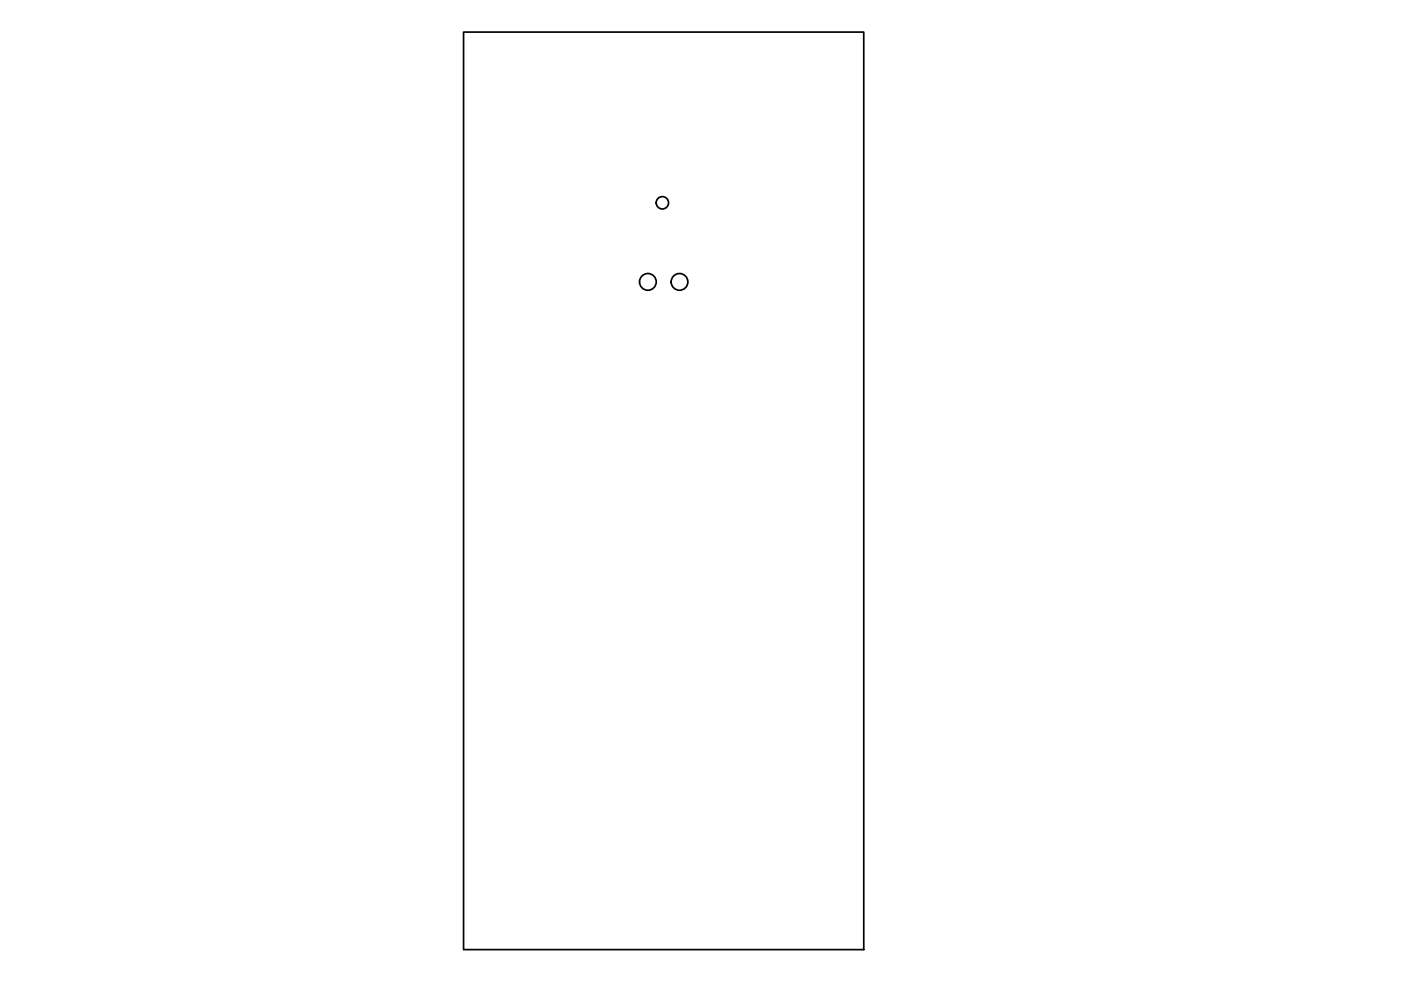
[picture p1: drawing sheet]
<svg xmlns="http://www.w3.org/2000/svg" width="420mm" height="297mm" viewBox="0 0 420 297" stroke-linecap="round" stroke-linejoin="round" font-family="sans-serif">
<!-- layer: Visible -->
<g fill="none" stroke="#000" stroke-width=".51">
<path d="M139 9.6h120v275h-120z"/>
<circle cx="198.6" cy="60.8" r="1.85"/>
<circle cx="194.3" cy="84.5" r="2.51"/>
<circle cx="203.8" cy="84.5" r="2.51"/>
</g>
</svg>
